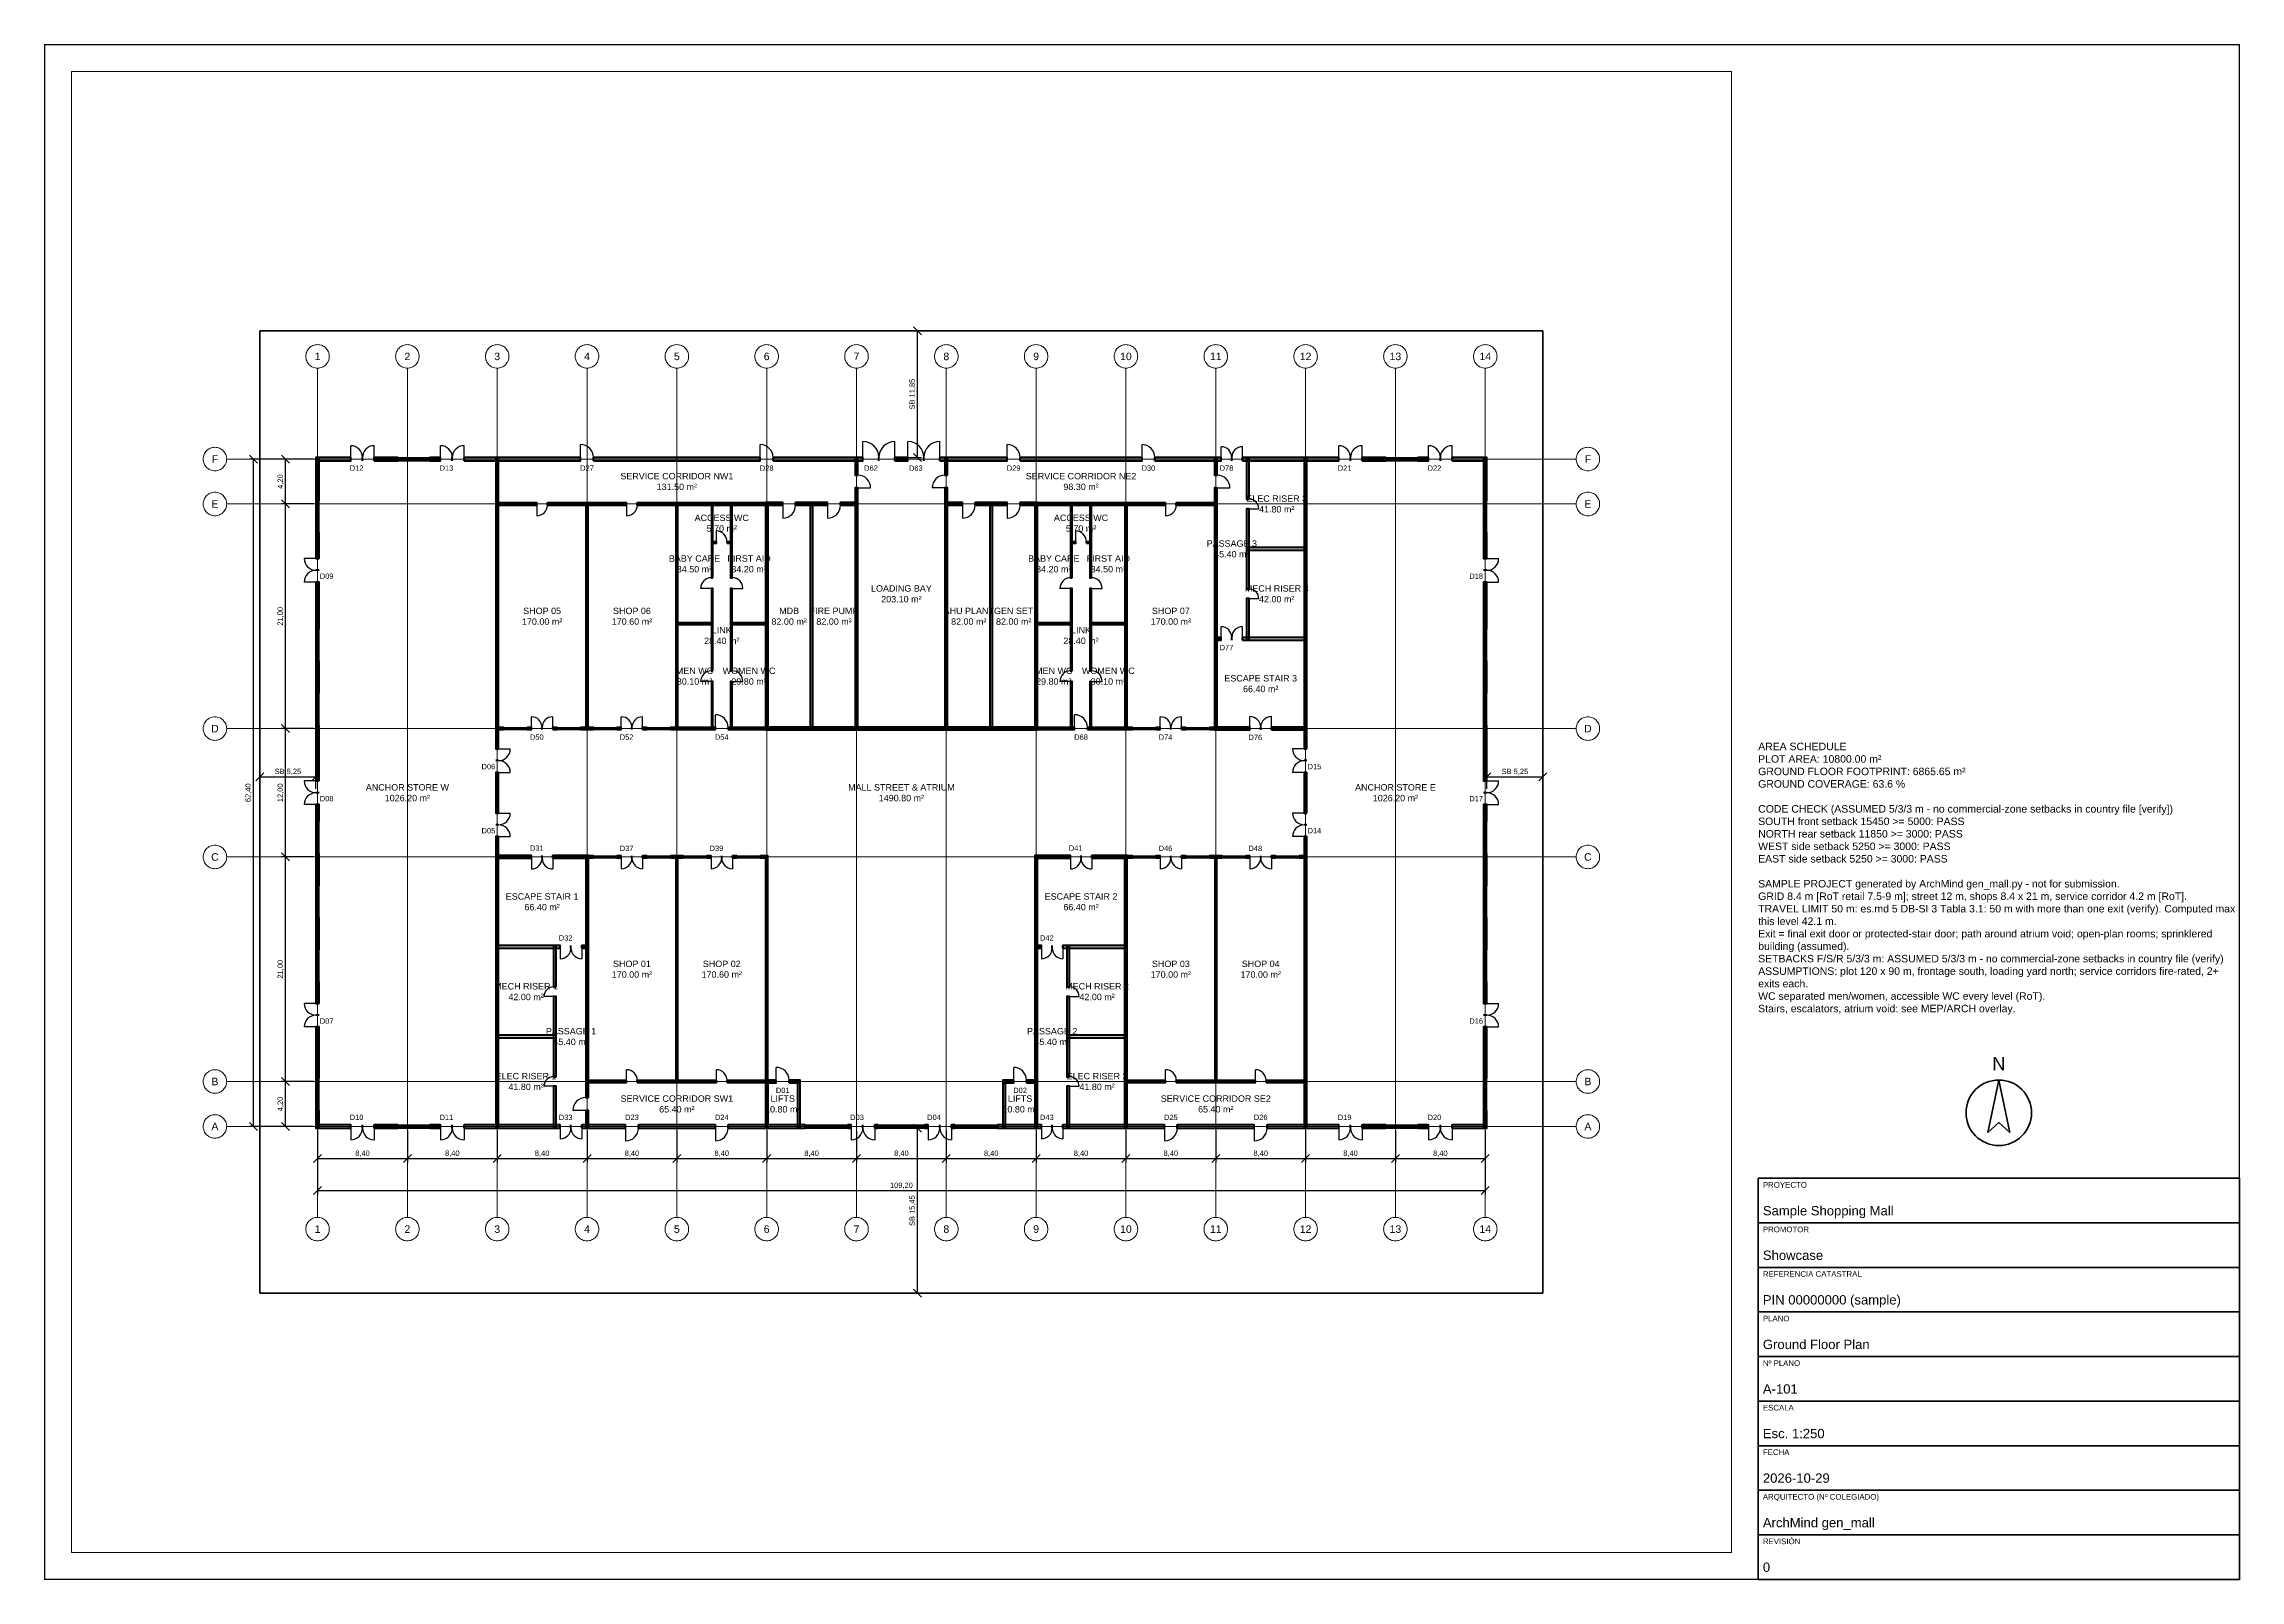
# Paper-space layout 'A1-GF' of a CAD drawing. Header units: millimetres. Extents: x 10 to 831, y 10 to 584.
# The model-space entities are those that its viewports show. They can reach past a viewport. Long polylines and large blocks are cut down to what shows.
import ezdxf
from ezdxf.enums import TextEntityAlignment as Align

# ---------------------------------------------------------------- set-up
doc = ezdxf.new("R2010")
doc.units = ezdxf.units.MM
doc.linetypes.add('CENTER', pattern=[5.08, 3.175, -0.635, 0.635, -0.635])
doc.linetypes.add('PHANTOM', pattern=[6.35, 3.175, -0.635, 0.635, -0.635, 0.635, -0.635])
for name, color, linetype, lineweight in [('A-CAJETIN', 7, 'Continuous', 35), ('A-CARPINTERIA', 3, 'Continuous', 25), ('A-COTAS', 1, 'Continuous', 18), ('A-EJES', 1, 'CENTER', 13), ('A-LIMITE-PARCELA', 1, 'PHANTOM', 35), ('A-MUROS', 7, 'Continuous', 50), ('A-SOMBREADO', 8, 'Continuous', 9), ('A-TEXTOS', 7, 'Continuous', 18), ('A-TEXTOS-ESTANCIAS', 2, 'Continuous', 18), ('A-TEXTOS-REF', 2, 'Continuous', 18), ('A-VENTANAS', 5, 'Continuous', 25), ('A-VIEWPORT-NPLT', 6, 'Continuous', 9)]:
    doc.layers.add(name, color=color, linetype=linetype, lineweight=lineweight)
doc.styles.add('ES-ARIAL', font='arial.ttf')
doc.dimstyles.new('ES-100-M', dxfattribs={"dimscale": 250, "dimtxt": 2, "dimasz": 1.5, "dimexe": 1.5, "dimexo": 1.5, "dimgap": 0.8, "dimtad": 1, "dimlfac": 0.001, "dimzin": 0, "dimtxsty": 'ES-ARIAL', "dimtsz": 1.5, "dimcen": 2.5, "dimclrd": 256, "dimclre": 256, "dimclrt": 256, "dimazin": 3, "dimtfac": 1, "dimtmove": 0, "dimatfit": 3})

psp = doc.layouts.new('A1-GF')

# ---------------------------------------------------------------- texts
at = {"layer": 'A-CAJETIN', "style": 'ES-ARIAL'}
psp.add_text('N', height=4.9, dxfattribs=at).set_placement((741, 202.88), align=Align.MIDDLE_CENTER)
for s, p in [('PROYECTO', (652.75, 158.6)), ('PROMOTOR', (652.75, 141.93)), ('REFERENCIA CATASTRAL', (652.75, 125.27)), ('PLANO', (652.75, 108.6)), ('Nº PLANO', (652.75, 91.93)), ('ESCALA', (652.75, 75.27)), ('FECHA', (652.75, 58.6)), ('ARQUITECTO (Nº COLEGIADO)', (652.75, 41.93)), ('REVISIÓN', (652.75, 25.27))]:
    psp.add_text(s, height=2.1, dxfattribs=at).set_placement(p, align=Align.TOP_LEFT)
for s, p in [('Sample Shopping Mall', (652.75, 145.08)), ('Showcase', (652.75, 128.42)), ('PIN 00000000 (sample)', (652.75, 111.75)), ('Ground Floor Plan', (652.75, 95.08)), ('A-101', (652.75, 78.42)), ('Esc. 1:250', (652.75, 61.75)), ('2026-10-29', (652.75, 45.08)), ('ArchMind gen_mall', (652.75, 28.42)), ('0', (652.75, 11.75))]:
    psp.add_text(s, height=3.5, dxfattribs=at).set_placement(p, align=Align.BOTTOM_LEFT)
at = {"layer": 'A-TEXTOS', "insert": (651, 221.25), "char_height": 2.8, "width": 180, "attachment_point": 7, "style": 'ES-ARIAL'}
psp.add_mtext('AREA SCHEDULE\\PPLOT AREA: 10800.00 m²\\PGROUND FLOOR FOOTPRINT: 6865.65 m²\\PGROUND COVERAGE: 63.6 %\\P\\PCODE CHECK (ASSUMED 5/3/3 m - no commercial-zone setbacks in country file [verify])\\PSOUTH front setback 15450 >= 5000: PASS\\PNORTH rear setback 11850 >= 3000: PASS\\PWEST side setback 5250 >= 3000: PASS\\PEAST side setback 5250 >= 3000: PASS\\P\\PSAMPLE PROJECT generated by ArchMind gen_mall.py - not for submission.\\PGRID 8.4 m [RoT retail 7.5-9 m]; street 12 m, shops 8.4 x 21 m, service corridor 4.2 m [RoT].\\PTRAVEL LIMIT 50 m: es.md 5 DB-SI 3 Tabla 3.1: 50 m with more than one exit (verify). Computed max this level 42.1 m.\\PExit = final exit door or protected-stair door; path around atrium void; open-plan rooms; sprinklered building (assumed).\\PSETBACKS F/S/R 5/3/3 m: ASSUMED 5/3/3 m - no commercial-zone setbacks in country file (verify)\\PASSUMPTIONS: plot 120 x 90 m, frontage south, loading yard north; service corridors fire-rated, 2+ exits each.\\PWC separated men/women, accessible WC every level (RoT).\\PStairs, escalators, atrium void: see MEP/ARCH overlay.', dxfattribs=at)

msp = doc.modelspace()

# ---------------------------------------------------------------- texts
at = {"layer": 'A-EJES', "style": 'ES-ARIAL'}
for s, p in [('1', (5400, 87600)), ('2', (13800, 87600)), ('3', (22200, 87600)), ('4', (30600, 87600)), ('5', (39000, 87600)), ('6', (47400, 87600)), ('7', (55800, 87600)), ('8', (64200, 87600)), ('9', (72600, 87600)), ('10', (81000, 87600)), ('11', (89400, 87600)), ('12', (97800, 87600)), ('13', (106200, 87600)), ('14', (114600, 87600)), ('F', (-4200, 78000)), ('F', (124200, 78000)), ('E', (-4200, 73800)), ('E', (124200, 73800)), ('D', (-4200, 52800)), ('D', (124200, 52800)), ('C', (-4200, 40800)), ('C', (124200, 40800)), ('B', (-4200, 19800)), ('B', (124200, 19800)), ('A', (-4200, 15600)), ('A', (124200, 15600)), ('1', (5400, 6000)), ('2', (13800, 6000)), ('3', (22200, 6000)), ('4', (30600, 6000)), ('5', (39000, 6000)), ('6', (47400, 6000)), ('7', (55800, 6000)), ('8', (64200, 6000)), ('9', (72600, 6000)), ('10', (81000, 6000)), ('11', (89400, 6000)), ('12', (97800, 6000)), ('13', (106200, 6000)), ('14', (114600, 6000))]:
    msp.add_text(s, height=700, dxfattribs=at).set_placement(p, align=Align.MIDDLE_CENTER)
at = {"layer": 'A-TEXTOS-ESTANCIAS', "char_height": 600, "attachment_point": 5, "style": 'ES-ARIAL'}
for s, insert in [('SERVICE CORRIDOR NW1\\P131.50 m²', (39000, 75900)), ('SERVICE CORRIDOR NE2\\P98.30 m²', (76800, 75900)), ('ELEC RISER 3\\P41.80 m²', (95100, 73800)), ('ACCESS WC\\P5.70 m²', (43200, 72000)), ('ACCESS WC\\P5.70 m²', (76800, 72000)), ('PASSAGE 3\\P45.40 m²', (90900, 69600)), ('BABY CARE\\P34.50 m²', (40650, 68200)), ('FIRST AID\\P34.20 m²', (45750, 68200)), ('BABY CARE\\P34.20 m²', (74250, 68200)), ('FIRST AID\\P34.50 m²', (79350, 68200)), ('LOADING BAY\\P203.10 m²', (60000, 65400)), ('MECH RISER 3\\P42.00 m²', (95100, 65400)), ('SHOP 05\\P170.00 m²', (26400, 63300)), ('SHOP 06\\P170.60 m²', (34800, 63300)), ('MDB\\P82.00 m²', (49500, 63300)), ('FIRE PUMP\\P82.00 m²', (53700, 63300)), ('AHU PLANT\\P82.00 m²', (66300, 63300)), ('GEN SET\\P82.00 m²', (70500, 63300)), ('SHOP 07\\P170.00 m²', (85200, 63300)), ('LINK\\P28.40 m²', (43200, 61500)), ('LINK\\P28.40 m²', (76800, 61500)), ('MEN WC\\P30.10 m²', (40650, 57700)), ('WOMEN WC\\P29.80 m²', (45750, 57700)), ('MEN WC\\P29.80 m²', (74250, 57700)), ('WOMEN WC\\P30.10 m²', (79350, 57700)), ('ESCAPE STAIR 3\\P66.40 m²', (93600, 57000)), ('ANCHOR STORE W\\P1026.20 m²', (13800, 46800)), ('MALL STREET & ATRIUM\\P1490.80 m²', (60000, 46800)), ('ANCHOR STORE E\\P1026.20 m²', (106200, 46800)), ('ESCAPE STAIR 1\\P66.40 m²', (26400, 36600)), ('ESCAPE STAIR 2\\P66.40 m²', (76800, 36600)), ('SHOP 01\\P170.00 m²', (34800, 30300)), ('SHOP 02\\P170.60 m²', (43200, 30300)), ('SHOP 03\\P170.00 m²', (85200, 30300)), ('SHOP 04\\P170.00 m²', (93600, 30300)), ('MECH RISER 1\\P42.00 m²', (24900, 28200)), ('MECH RISER 2\\P42.00 m²', (78300, 28200)), ('PASSAGE 1\\P45.40 m²', (29100, 24000)), ('PASSAGE 2\\P45.40 m²', (74100, 24000)), ('ELEC RISER 1\\P41.80 m²', (24900, 19800)), ('ELEC RISER 2\\P41.80 m²', (78300, 19800)), ('SERVICE CORRIDOR SW1\\P65.40 m²', (39000, 17700)), ('LIFTS\\P10.80 m²', (48900, 17700)), ('LIFTS\\P10.80 m²', (71100, 17700)), ('SERVICE CORRIDOR SE2\\P65.40 m²', (89400, 17700))]:
    msp.add_mtext(s, dxfattribs=dict(at, insert=insert))
at = {"layer": 'A-TEXTOS-REF', "style": 'ES-ARIAL'}
for s, p in [('D12', (9050, 77150)), ('D13', (17450, 77150)), ('D27', (30600, 77150)), ('D28', (47400, 77150)), ('D62', (57150, 77150)), ('D63', (61350, 77150)), ('D29', (70500, 77150)), ('D30', (83100, 77150)), ('D78', (90400, 77150)), ('D21', (101450, 77150)), ('D22', (109850, 77150)), ('D09', (6250, 67050)), ('D18', (113750, 67050)), ('D77', (90400, 60375)), ('D50', (25900, 52000)), ('D52', (34300, 52000)), ('D54', (43200, 52000)), ('D68', (76800, 52000)), ('D74', (84700, 52000)), ('D76', (93100, 51975)), ('D06', (21375, 49250)), ('D15', (98625, 49250)), ('D08', (6250, 46250)), ('D17', (113750, 46250)), ('D05', (21375, 43250)), ('D14', (98625, 43250)), ('D31', (25900, 41625)), ('D37', (34300, 41600)), ('D39', (42700, 41600)), ('D41', (76300, 41625)), ('D46', (84700, 41600)), ('D48', (93100, 41600)), ('D32', (28600, 33225)), ('D42', (73600, 33225)), ('D07', (6250, 25450)), ('D16', (113750, 25450)), ('D01', (48900, 18975)), ('D02', (71100, 18975)), ('D10', (9050, 16450)), ('D11', (17450, 16450)), ('D33', (28600, 16450)), ('D23', (34800, 16450)), ('D24', (43200, 16450)), ('D03', (55850, 16450)), ('D04', (63050, 16450)), ('D43', (73600, 16450)), ('D25', (85200, 16450)), ('D26', (93600, 16450)), ('D19', (101450, 16450)), ('D20', (109850, 16450))]:
    msp.add_text(s, height=500, dxfattribs=at).set_placement(p, align=Align.MIDDLE_CENTER)

# ---------------------------------------------------------------- dimensions: what is measured, and where the dimension line sits
at = {"layer": 'A-COTAS'}
for base, p1, p2 in [((61500, 78150), (60000, 78150), (60000, 90000)), ((61500, 0), (60000, 0), (60000, 15450))]:
    msp.add_linear_dim(base=base, p1=p1, p2=p2, angle=90, text='SB <>', dimstyle='ES-100-M', dxfattribs=at).render()
for base, p1, p2 in [((-600, 15600), (5400, 15600), (5400, 78000)), ((2400, 73800), (5400, 73800), (5400, 78000)), ((2400, 52800), (5400, 52800), (5400, 73800)), ((2400, 40800), (5400, 40800), (5400, 52800)), ((2400, 19800), (5400, 19800), (5400, 40800)), ((2400, 15600), (5400, 15600), (5400, 19800))]:
    msp.add_linear_dim(base=base, p1=p1, p2=p2, angle=90, dimstyle='ES-100-M', dxfattribs=at).render()
for base, p1, p2 in [((0, 48300), (0, 46800), (5250, 46800)), ((114750, 48300), (114750, 46800), (120000, 46800))]:
    msp.add_linear_dim(base=base, p1=p1, p2=p2, text='SB <>', dimstyle='ES-100-M', dxfattribs=at).render()
for base, p1, p2 in [((5400, 12600), (5400, 15600), (13800, 15600)), ((5400, 9600), (5400, 15600), (114600, 15600)), ((13800, 12600), (13800, 15600), (22200, 15600)), ((22200, 12600), (22200, 15600), (30600, 15600)), ((30600, 12600), (30600, 15600), (39000, 15600)), ((39000, 12600), (39000, 15600), (47400, 15600)), ((47400, 12600), (47400, 15600), (55800, 15600)), ((55800, 12600), (55800, 15600), (64200, 15600)), ((64200, 12600), (64200, 15600), (72600, 15600)), ((72600, 12600), (72600, 15600), (81000, 15600)), ((81000, 12600), (81000, 15600), (89400, 15600)), ((89400, 12600), (89400, 15600), (97800, 15600)), ((97800, 12600), (97800, 15600), (106200, 15600)), ((106200, 12600), (106200, 15600), (114600, 15600))]:
    msp.add_linear_dim(base=base, p1=p1, p2=p2, dimstyle='ES-100-M', dxfattribs=at).render()

# ---------------------------------------------------------------- hatches: boundary and pattern name
at = {"layer": 'A-SOMBREADO'}
for points in [[(5250, 77850), (8500, 77850), (8500, 78150), (5250, 78150)], [(5550, 74100), (5550, 78150), (5250, 78150), (5250, 74100)], [(10700, 77850), (12900, 77850), (12900, 78150), (10700, 78150)], [(15900, 77850), (16900, 77850), (16900, 78150), (15900, 78150)], [(19100, 77850), (30000, 77850), (30000, 78150), (19100, 78150)], [(22325, 50900), (22325, 78125), (22075, 78125), (22075, 50900)], [(31200, 77850), (46800, 77850), (46800, 78150), (31200, 78150)], [(48000, 77850), (56400, 77850), (56400, 78150), (48000, 78150)], [(55925, 76500), (55925, 78125), (55675, 78125), (55675, 76500)], [(59400, 77850), (60600, 77850), (60600, 78150), (59400, 78150)], [(63600, 77850), (69900, 77850), (69900, 78150), (63600, 78150)], [(64325, 76500), (64325, 78125), (64075, 78125), (64075, 76500)], [(71100, 77850), (82500, 77850), (82500, 78150), (71100, 78150)], [(83700, 77850), (89900, 77850), (89900, 78150), (83700, 78150)], [(89525, 76500), (89525, 78125), (89275, 78125), (89275, 76500)], [(91900, 77850), (100900, 77850), (100900, 78150), (91900, 78150)], [(92525, 74250), (92525, 78125), (92275, 78125), (92275, 74250)], [(97925, 50900), (97925, 78125), (97675, 78125), (97675, 50900)], [(103100, 77850), (105300, 77850), (105300, 78150), (103100, 78150)], [(108300, 77850), (109300, 77850), (109300, 78150), (108300, 78150)], [(111500, 77850), (114750, 77850), (114750, 78150), (111500, 78150)], [(114750, 74100), (114750, 78150), (114450, 78150), (114450, 74100)], [(55925, 52675), (55925, 75300), (55675, 75300), (55675, 52675)], [(64325, 52675), (64325, 75300), (64075, 75300), (64075, 52675)], [(89525, 52675), (89525, 75300), (89275, 75300), (89275, 52675)], [(22100, 73700), (25900, 73700), (25900, 73900), (22100, 73900)], [(26900, 73700), (34300, 73700), (34300, 73900), (26900, 73900)], [(30700, 52700), (30700, 73900), (30500, 73900), (30500, 52700)], [(35300, 73700), (47500, 73700), (47500, 73900), (35300, 73900)], [(39100, 52700), (39100, 73900), (38900, 73900), (38900, 52700)], [(42375, 66900), (42375, 73875), (42225, 73875), (42225, 66900)], [(44175, 66900), (44175, 73875), (44025, 73875), (44025, 66900)], [(47275, 73675), (48900, 73675), (48900, 73925), (47275, 73925)], [(47525, 52675), (47525, 73925), (47275, 73925), (47275, 52675)], [(50100, 73675), (53100, 73675), (53100, 73925), (50100, 73925)], [(51725, 52675), (51725, 73925), (51475, 73925), (51475, 52675)], [(54300, 73675), (55925, 73675), (55925, 73925), (54300, 73925)], [(64075, 73675), (65700, 73675), (65700, 73925), (64075, 73925)], [(66900, 73675), (69900, 73675), (69900, 73925), (66900, 73925)], [(68525, 52675), (68525, 73925), (68275, 73925), (68275, 52675)], [(71100, 73675), (72725, 73675), (72725, 73925), (71100, 73925)], [(72725, 52675), (72725, 73925), (72475, 73925), (72475, 52675)], [(72500, 73700), (84700, 73700), (84700, 73900), (72500, 73900)], [(75975, 66900), (75975, 73875), (75825, 73875), (75825, 66900)], [(77775, 66900), (77775, 73875), (77625, 73875), (77625, 66900)], [(81100, 52700), (81100, 73900), (80900, 73900), (80900, 52700)], [(85700, 73700), (89500, 73700), (89500, 73900), (85700, 73900)], [(92525, 65850), (92525, 73350), (92275, 73350), (92275, 65850)], [(5550, 68700), (5550, 71100), (5250, 71100), (5250, 68700)], [(42225, 70125), (42700, 70125), (42700, 70275), (42225, 70275)], [(43700, 70125), (44175, 70125), (44175, 70275), (43700, 70275)], [(75825, 70125), (76300, 70125), (76300, 70275), (75825, 70275)], [(77300, 70125), (77775, 70125), (77775, 70275), (77300, 70275)], [(114750, 68700), (114750, 71100), (114450, 71100), (114450, 68700)], [(92275, 69475), (97925, 69475), (97925, 69725), (92275, 69725)], [(5550, 62100), (5550, 66500), (5250, 66500), (5250, 62100)], [(42375, 58200), (42375, 65900), (42225, 65900), (42225, 58200)], [(44175, 58200), (44175, 65900), (44025, 65900), (44025, 58200)], [(75975, 58200), (75975, 65900), (75825, 65900), (75825, 58200)], [(77775, 58200), (77775, 65900), (77625, 65900), (77625, 58200)], [(114750, 62100), (114750, 66500), (114450, 66500), (114450, 62100)], [(92525, 61075), (92525, 64950), (92275, 64950), (92275, 61075)], [(38925, 62525), (42375, 62525), (42375, 62675), (38925, 62675)], [(44025, 62525), (47475, 62525), (47475, 62675), (44025, 62675)], [(72525, 62525), (75975, 62525), (75975, 62675), (72525, 62675)], [(77625, 62525), (81075, 62525), (81075, 62675), (77625, 62675)], [(89275, 61075), (89900, 61075), (89900, 61325), (89275, 61325)], [(91900, 61075), (97925, 61075), (97925, 61325), (91900, 61325)], [(5550, 56100), (5550, 59100), (5250, 59100), (5250, 56100)], [(114750, 56100), (114750, 59100), (114450, 59100), (114450, 56100)], [(42375, 52725), (42375, 57200), (42225, 57200), (42225, 52725)], [(44175, 52725), (44175, 57200), (44025, 57200), (44025, 52725)], [(75975, 52725), (75975, 57200), (75825, 57200), (75825, 52725)], [(77775, 52725), (77775, 57200), (77625, 57200), (77625, 52725)], [(5550, 47900), (5550, 53100), (5250, 53100), (5250, 47900)], [(22100, 52700), (22800, 52700), (22800, 52900), (22100, 52900)], [(25000, 52700), (25400, 52700), (25400, 52900), (25000, 52900)], [(27400, 52700), (27800, 52700), (27800, 52900), (27400, 52900)], [(30000, 52700), (31200, 52700), (31200, 52900), (30000, 52900)], [(33400, 52700), (33800, 52700), (33800, 52900), (33400, 52900)], [(35800, 52700), (36200, 52700), (36200, 52900), (35800, 52900)], [(38400, 52700), (42600, 52700), (42600, 52900), (38400, 52900)], [(43800, 52700), (47500, 52700), (47500, 52900), (43800, 52900)], [(47275, 52675), (72725, 52675), (72725, 52925), (47275, 52925)], [(72500, 52700), (76200, 52700), (76200, 52900), (72500, 52900)], [(77400, 52700), (81600, 52700), (81600, 52900), (77400, 52900)], [(83800, 52700), (84200, 52700), (84200, 52900), (83800, 52900)], [(86200, 52700), (86600, 52700), (86600, 52900), (86200, 52900)], [(88800, 52700), (89500, 52700), (89500, 52900), (88800, 52900)], [(89275, 52675), (92600, 52675), (92600, 52925), (89275, 52925)], [(94600, 52675), (97925, 52675), (97925, 52925), (94600, 52925)], [(114750, 47900), (114750, 53100), (114450, 53100), (114450, 47900)], [(22325, 44900), (22325, 48700), (22075, 48700), (22075, 44900)], [(97925, 44900), (97925, 48700), (97675, 48700), (97675, 44900)], [(5550, 44100), (5550, 45700), (5250, 45700), (5250, 44100)], [(114750, 44100), (114750, 45700), (114450, 45700), (114450, 44100)], [(5550, 38100), (5550, 41100), (5250, 41100), (5250, 38100)], [(22325, 15475), (22325, 42700), (22075, 42700), (22075, 15475)], [(97925, 15475), (97925, 42700), (97675, 42700), (97675, 15475)], [(114750, 38100), (114750, 41100), (114450, 41100), (114450, 38100)], [(22075, 40675), (25400, 40675), (25400, 40925), (22075, 40925)], [(27400, 40675), (30725, 40675), (30725, 40925), (27400, 40925)], [(30725, 18300), (30725, 40925), (30475, 40925), (30475, 18300)], [(30500, 40700), (31200, 40700), (31200, 40900), (30500, 40900)], [(33400, 40700), (33800, 40700), (33800, 40900), (33400, 40900)], [(35800, 40700), (36200, 40700), (36200, 40900), (35800, 40900)], [(38400, 40700), (39600, 40700), (39600, 40900), (38400, 40900)], [(39100, 19700), (39100, 40900), (38900, 40900), (38900, 19700)], [(41800, 40700), (42200, 40700), (42200, 40900), (41800, 40900)], [(44200, 40700), (44600, 40700), (44600, 40900), (44200, 40900)], [(46800, 40700), (47500, 40700), (47500, 40900), (46800, 40900)], [(47500, 19700), (47500, 40900), (47300, 40900), (47300, 19700)], [(72475, 40675), (75800, 40675), (75800, 40925), (72475, 40925)], [(72725, 15475), (72725, 40925), (72475, 40925), (72475, 15475)], [(77800, 40675), (81125, 40675), (81125, 40925), (77800, 40925)], [(81125, 15475), (81125, 40925), (80875, 40925), (80875, 15475)], [(80900, 40700), (81600, 40700), (81600, 40900), (80900, 40900)], [(83800, 40700), (84200, 40700), (84200, 40900), (83800, 40900)], [(86200, 40700), (86600, 40700), (86600, 40900), (86200, 40900)], [(88800, 40700), (90000, 40700), (90000, 40900), (88800, 40900)], [(89500, 19700), (89500, 40900), (89300, 40900), (89300, 19700)], [(92200, 40700), (92600, 40700), (92600, 40900), (92200, 40900)], [(94600, 40700), (95000, 40700), (95000, 40900), (94600, 40900)], [(97200, 40700), (97900, 40700), (97900, 40900), (97200, 40900)], [(5550, 32100), (5550, 35100), (5250, 35100), (5250, 32100)], [(114750, 32100), (114750, 35100), (114450, 35100), (114450, 32100)], [(22075, 32275), (28100, 32275), (28100, 32525), (22075, 32525)], [(27725, 28650), (27725, 32525), (27475, 32525), (27475, 28650)], [(30100, 32275), (30725, 32275), (30725, 32525), (30100, 32525)], [(72475, 32275), (73100, 32275), (73100, 32525), (72475, 32525)], [(75100, 32275), (81125, 32275), (81125, 32525), (75100, 32525)], [(75725, 28650), (75725, 32525), (75475, 32525), (75475, 28650)], [(5550, 27100), (5550, 29100), (5250, 29100), (5250, 27100)], [(114750, 27100), (114750, 29100), (114450, 29100), (114450, 27100)], [(27725, 20250), (27725, 27750), (27475, 27750), (27475, 20250)], [(75725, 20250), (75725, 27750), (75475, 27750), (75475, 20250)], [(5550, 20100), (5550, 24900), (5250, 24900), (5250, 20100)], [(114750, 20100), (114750, 24900), (114450, 24900), (114450, 20100)], [(22075, 23875), (27725, 23875), (27725, 24125), (22075, 24125)], [(75475, 23875), (81125, 23875), (81125, 24125), (75475, 24125)], [(27725, 15475), (27725, 19350), (27475, 19350), (27475, 15475)], [(30500, 19700), (34300, 19700), (34300, 19900), (30500, 19900)], [(35300, 19700), (42700, 19700), (42700, 19900), (35300, 19900)], [(43700, 19700), (47500, 19700), (47500, 19900), (43700, 19900)], [(47275, 19675), (48300, 19675), (48300, 19925), (47275, 19925)], [(47525, 15475), (47525, 19925), (47275, 19925), (47275, 15475)], [(49500, 19675), (50525, 19675), (50525, 19925), (49500, 19925)], [(50525, 15475), (50525, 19925), (50275, 19925), (50275, 15475)], [(69475, 19675), (70500, 19675), (70500, 19925), (69475, 19925)], [(69725, 15475), (69725, 19925), (69475, 19925), (69475, 15475)], [(71700, 19675), (72725, 19675), (72725, 19925), (71700, 19925)], [(75725, 15475), (75725, 19350), (75475, 19350), (75475, 15475)], [(80900, 19700), (84700, 19700), (84700, 19900), (80900, 19900)], [(85700, 19700), (93100, 19700), (93100, 19900), (85700, 19900)], [(94100, 19700), (97900, 19700), (97900, 19900), (94100, 19900)], [(5550, 15450), (5550, 17100), (5250, 17100), (5250, 15450)], [(30725, 15475), (30725, 17100), (30475, 17100), (30475, 15475)], [(114750, 15450), (114750, 17100), (114450, 17100), (114450, 15450)], [(5250, 15450), (8500, 15450), (8500, 15750), (5250, 15750)], [(10700, 15450), (12900, 15450), (12900, 15750), (10700, 15750)], [(15900, 15450), (16900, 15450), (16900, 15750), (15900, 15750)], [(19100, 15450), (28100, 15450), (28100, 15750), (19100, 15750)], [(30100, 15450), (34200, 15450), (34200, 15750), (30100, 15750)], [(35400, 15450), (42600, 15450), (42600, 15750), (35400, 15750)], [(43800, 15450), (51000, 15450), (51000, 15750), (43800, 15750)], [(55000, 15450), (55300, 15450), (55300, 15750), (55000, 15750)], [(57500, 15450), (57800, 15450), (57800, 15750), (57500, 15750)], [(62200, 15450), (62500, 15450), (62500, 15750), (62200, 15750)], [(64700, 15450), (65000, 15450), (65000, 15750), (64700, 15750)], [(69000, 15450), (73100, 15450), (73100, 15750), (69000, 15750)], [(75100, 15450), (84600, 15450), (84600, 15750), (75100, 15750)], [(85800, 15450), (93000, 15450), (93000, 15750), (85800, 15750)], [(94200, 15450), (100900, 15450), (100900, 15750), (94200, 15750)], [(103100, 15450), (105300, 15450), (105300, 15750), (103100, 15750)], [(108300, 15450), (109300, 15450), (109300, 15750), (108300, 15750)], [(111500, 15450), (114750, 15450), (114750, 15750), (111500, 15750)]]:
    msp.add_hatch(color=256, dxfattribs=at).paths.add_polyline_path(points)

# ---------------------------------------------------------------- linework, layer by layer
at = {"layer": 'A-CARPINTERIA'}
for p, q in [((8500, 78150), (8500, 79250)), ((10700, 78150), (10700, 79250)), ((16900, 78150), (16900, 79250)), ((19100, 78150), (19100, 79250)), ((30000, 78150), (30000, 79350)), ((46800, 78150), (46800, 79350)), ((56400, 78150), (56400, 79650)), ((59400, 78150), (59400, 79650)), ((60600, 78150), (60600, 79650)), ((63600, 78150), (63600, 79650)), ((69900, 78150), (69900, 79350)), ((82500, 78150), (82500, 79350)), ((89900, 78150), (89900, 79150)), ((91900, 78150), (91900, 79150)), ((100900, 78150), (100900, 79250)), ((103100, 78150), (103100, 79250)), ((109300, 78150), (109300, 79250)), ((111500, 78150), (111500, 79250)), ((55925, 75300), (57125, 75300)), ((64075, 75300), (62875, 75300)), ((89525, 75300), (90725, 75300)), ((25900, 73700), (25900, 72700)), ((34300, 73700), (34300, 72700)), ((48900, 73675), (48900, 72475)), ((53100, 73675), (53100, 72475)), ((65700, 73675), (65700, 72475)), ((69900, 73675), (69900, 72475)), ((84700, 73700), (84700, 72700)), ((92525, 73350), (93425, 73350)), ((42700, 70275), (42700, 71275)), ((76300, 70275), (76300, 71275)), ((5250, 68700), (4150, 68700)), ((114750, 68700), (115850, 68700)), ((5250, 66500), (4150, 66500)), ((42225, 65900), (41225, 65900)), ((44175, 65900), (45175, 65900)), ((75825, 65900), (74825, 65900)), ((77775, 65900), (78775, 65900)), ((114750, 66500), (115850, 66500)), ((92525, 64950), (93425, 64950)), ((89900, 61325), (89900, 62325)), ((91900, 61325), (91900, 62325)), ((42225, 57200), (41225, 57200)), ((44175, 57200), (45175, 57200)), ((75825, 57200), (74825, 57200)), ((77775, 57200), (78775, 57200)), ((25400, 52900), (25400, 53900)), ((27400, 52900), (27400, 53900)), ((33800, 52900), (33800, 53900)), ((35800, 52900), (35800, 53900)), ((42600, 52900), (42600, 54100)), ((76200, 52900), (76200, 54100)), ((84200, 52900), (84200, 53900)), ((86200, 52900), (86200, 53900)), ((92600, 52925), (92600, 53925)), ((94600, 52925), (94600, 53925)), ((22325, 50900), (23425, 50900)), ((97675, 50900), (96575, 50900)), ((5250, 47900), (4150, 47900)), ((22325, 48700), (23425, 48700)), ((97675, 48700), (96575, 48700)), ((114750, 47900), (115850, 47900)), ((5250, 45700), (4150, 45700)), ((114750, 45700), (115850, 45700)), ((22325, 44900), (23425, 44900)), ((97675, 44900), (96575, 44900)), ((22325, 42700), (23425, 42700)), ((97675, 42700), (96575, 42700)), ((25400, 40675), (25400, 39675)), ((27400, 40675), (27400, 39675)), ((33800, 40700), (33800, 39700)), ((35800, 40700), (35800, 39700)), ((42200, 40700), (42200, 39700)), ((44200, 40700), (44200, 39700)), ((75800, 40675), (75800, 39675)), ((77800, 40675), (77800, 39675)), ((84200, 40700), (84200, 39700)), ((86200, 40700), (86200, 39700)), ((92600, 40700), (92600, 39700)), ((94600, 40700), (94600, 39700)), ((28100, 32275), (28100, 31275)), ((30100, 32275), (30100, 31275)), ((73100, 32275), (73100, 31275)), ((75100, 32275), (75100, 31275)), ((5250, 27100), (4150, 27100)), ((27475, 27750), (26575, 27750)), ((75725, 27750), (76625, 27750)), ((114750, 27100), (115850, 27100)), ((5250, 24900), (4150, 24900)), ((114750, 24900), (115850, 24900)), ((34300, 19900), (34300, 20900)), ((42700, 19900), (42700, 20900)), ((48300, 19925), (48300, 21125)), ((70500, 19925), (70500, 21125)), ((84700, 19900), (84700, 20900)), ((93100, 19900), (93100, 20900)), ((27475, 19350), (26575, 19350)), ((75725, 19350), (76625, 19350)), ((30475, 17100), (29275, 17100)), ((8500, 15450), (8500, 14350)), ((10700, 15450), (10700, 14350)), ((16900, 15450), (16900, 14350)), ((19100, 15450), (19100, 14350)), ((28100, 15450), (28100, 14450)), ((30100, 15450), (30100, 14450)), ((34200, 15450), (34200, 14250)), ((42600, 15450), (42600, 14250)), ((55300, 15450), (55300, 14350)), ((57500, 15450), (57500, 14350)), ((62500, 15450), (62500, 14350)), ((64700, 15450), (64700, 14350)), ((73100, 15450), (73100, 14450)), ((75100, 15450), (75100, 14450)), ((84600, 15450), (84600, 14250)), ((93000, 15450), (93000, 14250)), ((100900, 15450), (100900, 14350)), ((103100, 15450), (103100, 14350)), ((109300, 15450), (109300, 14350)), ((111500, 15450), (111500, 14350))]:
    msp.add_line(p, q, dxfattribs=at)
for centre, radius, start, end in [((8500, 78150), 1100, 0, 90), ((10700, 78150), 1100, 90, 180), ((16900, 78150), 1100, 0, 90), ((19100, 78150), 1100, 90, 180), ((30000, 78150), 1200, 0, 90), ((46800, 78150), 1200, 0, 90), ((56400, 78150), 1500, 0, 90), ((59400, 78150), 1500, 90, 180), ((60600, 78150), 1500, 0, 90), ((63600, 78150), 1500, 90, 180), ((69900, 78150), 1200, 0, 90), ((82500, 78150), 1200, 0, 90), ((89900, 78150), 1000, 0, 90), ((91900, 78150), 1000, 90, 180), ((100900, 78150), 1100, 0, 90), ((103100, 78150), 1100, 90, 180), ((109300, 78150), 1100, 0, 90), ((111500, 78150), 1100, 90, 180), ((55925, 75300), 1200, 0, 90), ((64075, 75300), 1200, 90, 180), ((89525, 75300), 1200, 0, 90), ((92525, 73350), 900, 0, 90), ((25900, 73700), 1000, -90, 0), ((34300, 73700), 1000, -90, 0), ((48900, 73675), 1200, -90, 0), ((53100, 73675), 1200, -90, 0), ((65700, 73675), 1200, -90, 0), ((69900, 73675), 1200, -90, 0), ((84700, 73700), 1000, -90, 0), ((42700, 70275), 1000, 0, 90), ((76300, 70275), 1000, 0, 90), ((5250, 68700), 1100, 180, -90), ((114750, 68700), 1100, -90, 0), ((5250, 66500), 1100, 90, 180), ((42225, 65900), 1000, 90, 180), ((44175, 65900), 1000, 0, 90), ((75825, 65900), 1000, 90, 180), ((77775, 65900), 1000, 0, 90), ((92525, 64950), 900, 0, 90), ((114750, 66500), 1100, 0, 90), ((89900, 61325), 1000, 0, 90), ((91900, 61325), 1000, 90, 180), ((42225, 57200), 1000, 90, 180), ((44175, 57200), 1000, 0, 90), ((75825, 57200), 1000, 90, 180), ((77775, 57200), 1000, 0, 90), ((25400, 52900), 1000, 0, 90), ((27400, 52900), 1000, 90, 180), ((33800, 52900), 1000, 0, 90), ((35800, 52900), 1000, 90, 180), ((42600, 52900), 1200, 0, 90), ((76200, 52900), 1200, 0, 90), ((84200, 52900), 1000, 0, 90), ((86200, 52900), 1000, 90, 180), ((92600, 52925), 1000, 0, 90), ((94600, 52925), 1000, 90, 180), ((22325, 50900), 1100, -90, 0), ((22325, 48700), 1100, 0, 90), ((97675, 50900), 1100, 180, -90), ((97675, 48700), 1100, 90, 180), ((5250, 47900), 1100, 180, -90), ((114750, 47900), 1100, -90, 0), ((5250, 45700), 1100, 90, 180), ((114750, 45700), 1100, 0, 90), ((22325, 44900), 1100, -90, 0), ((22325, 42700), 1100, 0, 90), ((97675, 44900), 1100, 180, -90), ((97675, 42700), 1100, 90, 180), ((25400, 40675), 1000, -90, 0), ((27400, 40675), 1000, 180, -90), ((33800, 40700), 1000, -90, 0), ((35800, 40700), 1000, 180, -90), ((42200, 40700), 1000, -90, 0), ((44200, 40700), 1000, 180, -90), ((75800, 40675), 1000, -90, 0), ((77800, 40675), 1000, 180, -90), ((84200, 40700), 1000, -90, 0), ((86200, 40700), 1000, 180, -90), ((92600, 40700), 1000, -90, 0), ((94600, 40700), 1000, 180, -90), ((28100, 32275), 1000, -90, 0), ((30100, 32275), 1000, 180, -90), ((73100, 32275), 1000, -90, 0), ((75100, 32275), 1000, 180, -90), ((5250, 27100), 1100, 180, -90), ((27475, 27750), 900, 90, 180), ((75725, 27750), 900, 0, 90), ((114750, 27100), 1100, -90, 0), ((5250, 24900), 1100, 90, 180), ((114750, 24900), 1100, 0, 90), ((34300, 19900), 1000, 0, 90), ((42700, 19900), 1000, 0, 90), ((48300, 19925), 1200, 0, 90), ((70500, 19925), 1200, 0, 90), ((84700, 19900), 1000, 0, 90), ((93100, 19900), 1000, 0, 90), ((27475, 19350), 900, 90, 180), ((75725, 19350), 900, 0, 90), ((30475, 17100), 1200, 90, 180), ((8500, 15450), 1100, -90, 0), ((10700, 15450), 1100, 180, -90), ((16900, 15450), 1100, -90, 0), ((19100, 15450), 1100, 180, -90), ((28100, 15450), 1000, -90, 0), ((30100, 15450), 1000, 180, -90), ((34200, 15450), 1200, -90, 0), ((42600, 15450), 1200, -90, 0), ((55300, 15450), 1100, -90, 0), ((57500, 15450), 1100, 180, -90), ((62500, 15450), 1100, -90, 0), ((64700, 15450), 1100, 180, -90), ((73100, 15450), 1000, -90, 0), ((75100, 15450), 1000, 180, -90), ((84600, 15450), 1200, -90, 0), ((93000, 15450), 1200, -90, 0), ((100900, 15450), 1100, -90, 0), ((103100, 15450), 1100, 180, -90), ((109300, 15450), 1100, -90, 0), ((111500, 15450), 1100, 180, -90)]:
    msp.add_arc(centre, radius, start, end, dxfattribs=at)
at = {"layer": 'A-EJES'}
for p, q in [((5400, 7100), (5400, 86500)), ((13800, 7100), (13800, 86500)), ((22200, 7100), (22200, 86500)), ((30600, 7100), (30600, 86500)), ((39000, 7100), (39000, 86500)), ((47400, 7100), (47400, 86500)), ((55800, 7100), (55800, 86500)), ((64200, 7100), (64200, 86500)), ((72600, 7100), (72600, 86500)), ((81000, 7100), (81000, 86500)), ((89400, 7100), (89400, 86500)), ((97800, 7100), (97800, 86500)), ((106200, 7100), (106200, 86500)), ((114600, 7100), (114600, 86500)), ((-3100, 78000), (123100, 78000)), ((-3100, 73800), (123100, 73800)), ((-3100, 52800), (123100, 52800)), ((-3100, 40800), (123100, 40800)), ((-3100, 19800), (123100, 19800)), ((-3100, 15600), (123100, 15600))]:
    msp.add_line(p, q, dxfattribs=at)
for centre in [(5400, 87600), (13800, 87600), (22200, 87600), (30600, 87600), (39000, 87600), (47400, 87600), (55800, 87600), (64200, 87600), (72600, 87600), (81000, 87600), (89400, 87600), (97800, 87600), (106200, 87600), (114600, 87600), (-4200, 78000), (124200, 78000), (-4200, 73800), (124200, 73800), (-4200, 52800), (124200, 52800), (-4200, 40800), (124200, 40800), (-4200, 19800), (124200, 19800), (-4200, 15600), (124200, 15600), (5400, 6000), (13800, 6000), (22200, 6000), (30600, 6000), (39000, 6000), (47400, 6000), (55800, 6000), (64200, 6000), (72600, 6000), (81000, 6000), (89400, 6000), (97800, 6000), (106200, 6000), (114600, 6000)]:
    msp.add_circle(centre, 1100, dxfattribs=at)
at = {"layer": 'A-LIMITE-PARCELA'}
msp.add_lwpolyline([(0, 0), (120000, 0), (120000, 90000), (0, 90000)], close=True, dxfattribs=at)
at = {"layer": 'A-MUROS'}
for p, q in [((8500, 77850), (8500, 78150)), ((9600, 77850), (9600, 78150)), ((9600, 77850), (9600, 78150)), ((10700, 77850), (10700, 78150)), ((12900, 77850), (12900, 78150)), ((15900, 77850), (15900, 78150)), ((16900, 77850), (16900, 78150)), ((18000, 77850), (18000, 78150)), ((18000, 77850), (18000, 78150)), ((19100, 77850), (19100, 78150)), ((30000, 77850), (30000, 78150)), ((31200, 77850), (31200, 78150)), ((46800, 77850), (46800, 78150)), ((48000, 77850), (48000, 78150)), ((56400, 77850), (56400, 78150)), ((57900, 77850), (57900, 78150)), ((57900, 77850), (57900, 78150)), ((59400, 77850), (59400, 78150)), ((60600, 77850), (60600, 78150)), ((62100, 77850), (62100, 78150)), ((62100, 77850), (62100, 78150)), ((63600, 77850), (63600, 78150)), ((69900, 77850), (69900, 78150)), ((71100, 77850), (71100, 78150)), ((82500, 77850), (82500, 78150)), ((83700, 77850), (83700, 78150)), ((89900, 77850), (89900, 78150)), ((90900, 77850), (90900, 78150)), ((90900, 77850), (90900, 78150)), ((91900, 77850), (91900, 78150)), ((100900, 77850), (100900, 78150)), ((102000, 77850), (102000, 78150)), ((102000, 77850), (102000, 78150)), ((103100, 77850), (103100, 78150)), ((105300, 77850), (105300, 78150)), ((108300, 77850), (108300, 78150)), ((109300, 77850), (109300, 78150)), ((110400, 77850), (110400, 78150)), ((110400, 77850), (110400, 78150)), ((111500, 77850), (111500, 78150)), ((55925, 76500), (55675, 76500)), ((64325, 76500), (64075, 76500)), ((89525, 76500), (89275, 76500)), ((5550, 74100), (5250, 74100)), ((55925, 75300), (55675, 75300)), ((64325, 75300), (64075, 75300)), ((89525, 75300), (89275, 75300)), ((92525, 74250), (92275, 74250)), ((114750, 74100), (114450, 74100)), ((25900, 73700), (25900, 73900)), ((26900, 73700), (26900, 73900)), ((34300, 73700), (34300, 73900)), ((35300, 73700), (35300, 73900)), ((48900, 73675), (48900, 73925)), ((50100, 73675), (50100, 73925)), ((53100, 73675), (53100, 73925)), ((54300, 73675), (54300, 73925)), ((65700, 73675), (65700, 73925)), ((66900, 73675), (66900, 73925)), ((69900, 73675), (69900, 73925)), ((71100, 73675), (71100, 73925)), ((84700, 73700), (84700, 73900)), ((85700, 73700), (85700, 73900)), ((92525, 73350), (92275, 73350)), ((5550, 71100), (5250, 71100)), ((42700, 70125), (42700, 70275)), ((43700, 70125), (43700, 70275)), ((76300, 70125), (76300, 70275)), ((77300, 70125), (77300, 70275)), ((114750, 71100), (114450, 71100)), ((5550, 68700), (5250, 68700)), ((114750, 68700), (114450, 68700)), ((5550, 67600), (5250, 67600)), ((5550, 67600), (5250, 67600)), ((5550, 66500), (5250, 66500)), ((42375, 66900), (42225, 66900)), ((42375, 65900), (42225, 65900)), ((44175, 66900), (44025, 66900)), ((44175, 65900), (44025, 65900)), ((75975, 66900), (75825, 66900)), ((75975, 65900), (75825, 65900)), ((77775, 66900), (77625, 66900)), ((77775, 65900), (77625, 65900)), ((92525, 65850), (92275, 65850)), ((114750, 67600), (114450, 67600)), ((114750, 67600), (114450, 67600)), ((114750, 66500), (114450, 66500)), ((92525, 64950), (92275, 64950)), ((5550, 62100), (5250, 62100)), ((114750, 62100), (114450, 62100)), ((89900, 61075), (89900, 61325)), ((90900, 61075), (90900, 61325)), ((90900, 61075), (90900, 61325)), ((91900, 61075), (91900, 61325)), ((5550, 59100), (5250, 59100)), ((42375, 58200), (42225, 58200)), ((44175, 58200), (44025, 58200)), ((75975, 58200), (75825, 58200)), ((77775, 58200), (77625, 58200)), ((114750, 59100), (114450, 59100)), ((5550, 56100), (5250, 56100)), ((42375, 57200), (42225, 57200)), ((44175, 57200), (44025, 57200)), ((75975, 57200), (75825, 57200)), ((77775, 57200), (77625, 57200)), ((114750, 56100), (114450, 56100)), ((5550, 53100), (5250, 53100)), ((22800, 52700), (22800, 52900)), ((25000, 52700), (25000, 52900)), ((25400, 52700), (25400, 52900)), ((26400, 52700), (26400, 52900)), ((26400, 52700), (26400, 52900)), ((27400, 52700), (27400, 52900)), ((27800, 52700), (27800, 52900)), ((30000, 52700), (30000, 52900)), ((31200, 52700), (31200, 52900)), ((33400, 52700), (33400, 52900)), ((33800, 52700), (33800, 52900)), ((34800, 52700), (34800, 52900)), ((34800, 52700), (34800, 52900)), ((35800, 52700), (35800, 52900)), ((36200, 52700), (36200, 52900)), ((38400, 52700), (38400, 52900)), ((42600, 52700), (42600, 52900)), ((43800, 52700), (43800, 52900)), ((76200, 52700), (76200, 52900)), ((77400, 52700), (77400, 52900)), ((81600, 52700), (81600, 52900)), ((83800, 52700), (83800, 52900)), ((84200, 52700), (84200, 52900)), ((85200, 52700), (85200, 52900)), ((85200, 52700), (85200, 52900)), ((86200, 52700), (86200, 52900)), ((86600, 52700), (86600, 52900)), ((88800, 52700), (88800, 52900)), ((92600, 52675), (92600, 52925)), ((93600, 52675), (93600, 52925)), ((93600, 52675), (93600, 52925)), ((94600, 52675), (94600, 52925)), ((114750, 53100), (114450, 53100)), ((22325, 50900), (22075, 50900)), ((22325, 49800), (22075, 49800)), ((22325, 49800), (22075, 49800)), ((97925, 50900), (97675, 50900)), ((97925, 49800), (97675, 49800)), ((97925, 49800), (97675, 49800)), ((5550, 47900), (5250, 47900)), ((22325, 48700), (22075, 48700)), ((97925, 48700), (97675, 48700)), ((114750, 47900), (114450, 47900)), ((5550, 46800), (5250, 46800)), ((5550, 46800), (5250, 46800)), ((5550, 45700), (5250, 45700)), ((114750, 46800), (114450, 46800)), ((114750, 46800), (114450, 46800)), ((114750, 45700), (114450, 45700)), ((5550, 44100), (5250, 44100)), ((22325, 44900), (22075, 44900)), ((22325, 43800), (22075, 43800)), ((22325, 43800), (22075, 43800)), ((97925, 44900), (97675, 44900)), ((97925, 43800), (97675, 43800)), ((97925, 43800), (97675, 43800)), ((114750, 44100), (114450, 44100)), ((5550, 41100), (5250, 41100)), ((22325, 42700), (22075, 42700)), ((97925, 42700), (97675, 42700)), ((114750, 41100), (114450, 41100)), ((25400, 40675), (25400, 40925)), ((26400, 40675), (26400, 40925)), ((26400, 40675), (26400, 40925)), ((27400, 40675), (27400, 40925)), ((31200, 40700), (31200, 40900)), ((33400, 40700), (33400, 40900)), ((33800, 40700), (33800, 40900)), ((34800, 40700), (34800, 40900)), ((34800, 40700), (34800, 40900)), ((35800, 40700), (35800, 40900)), ((36200, 40700), (36200, 40900)), ((38400, 40700), (38400, 40900)), ((39600, 40700), (39600, 40900)), ((41800, 40700), (41800, 40900)), ((42200, 40700), (42200, 40900)), ((43200, 40700), (43200, 40900)), ((43200, 40700), (43200, 40900)), ((44200, 40700), (44200, 40900)), ((44600, 40700), (44600, 40900)), ((46800, 40700), (46800, 40900)), ((75800, 40675), (75800, 40925)), ((76800, 40675), (76800, 40925)), ((76800, 40675), (76800, 40925)), ((77800, 40675), (77800, 40925)), ((81600, 40700), (81600, 40900)), ((83800, 40700), (83800, 40900)), ((84200, 40700), (84200, 40900)), ((85200, 40700), (85200, 40900)), ((85200, 40700), (85200, 40900)), ((86200, 40700), (86200, 40900)), ((86600, 40700), (86600, 40900)), ((88800, 40700), (88800, 40900)), ((90000, 40700), (90000, 40900)), ((92200, 40700), (92200, 40900)), ((92600, 40700), (92600, 40900)), ((93600, 40700), (93600, 40900)), ((93600, 40700), (93600, 40900)), ((94600, 40700), (94600, 40900)), ((95000, 40700), (95000, 40900)), ((97200, 40700), (97200, 40900)), ((5550, 38100), (5250, 38100)), ((114750, 38100), (114450, 38100)), ((5550, 35100), (5250, 35100)), ((114750, 35100), (114450, 35100)), ((5550, 32100), (5250, 32100)), ((28100, 32275), (28100, 32525)), ((29100, 32275), (29100, 32525)), ((29100, 32275), (29100, 32525)), ((30100, 32275), (30100, 32525)), ((73100, 32275), (73100, 32525)), ((74100, 32275), (74100, 32525)), ((74100, 32275), (74100, 32525)), ((75100, 32275), (75100, 32525)), ((114750, 32100), (114450, 32100)), ((5550, 29100), (5250, 29100)), ((114750, 29100), (114450, 29100)), ((5550, 27100), (5250, 27100)), ((27725, 28650), (27475, 28650)), ((27725, 27750), (27475, 27750)), ((75725, 28650), (75475, 28650)), ((75725, 27750), (75475, 27750)), ((114750, 27100), (114450, 27100)), ((5550, 26000), (5250, 26000)), ((5550, 26000), (5250, 26000)), ((5550, 24900), (5250, 24900)), ((114750, 26000), (114450, 26000)), ((114750, 26000), (114450, 26000)), ((114750, 24900), (114450, 24900)), ((5550, 20100), (5250, 20100)), ((27725, 20250), (27475, 20250)), ((27725, 19350), (27475, 19350)), ((34300, 19700), (34300, 19900)), ((35300, 19700), (35300, 19900)), ((42700, 19700), (42700, 19900)), ((43700, 19700), (43700, 19900)), ((48300, 19675), (48300, 19925)), ((49500, 19675), (49500, 19925)), ((70500, 19675), (70500, 19925)), ((71700, 19675), (71700, 19925)), ((75725, 20250), (75475, 20250)), ((75725, 19350), (75475, 19350)), ((84700, 19700), (84700, 19900)), ((85700, 19700), (85700, 19900)), ((93100, 19700), (93100, 19900)), ((94100, 19700), (94100, 19900)), ((114750, 20100), (114450, 20100)), ((5550, 17100), (5250, 17100)), ((30725, 18300), (30475, 18300)), ((30725, 17100), (30475, 17100)), ((114750, 17100), (114450, 17100)), ((8500, 15450), (8500, 15750)), ((9600, 15450), (9600, 15750)), ((9600, 15450), (9600, 15750)), ((10700, 15450), (10700, 15750)), ((12900, 15450), (12900, 15750)), ((15900, 15450), (15900, 15750)), ((16900, 15450), (16900, 15750)), ((18000, 15450), (18000, 15750)), ((18000, 15450), (18000, 15750)), ((19100, 15450), (19100, 15750)), ((28100, 15450), (28100, 15750)), ((29100, 15450), (29100, 15750)), ((29100, 15450), (29100, 15750)), ((30100, 15450), (30100, 15750)), ((34200, 15450), (34200, 15750)), ((35400, 15450), (35400, 15750)), ((42600, 15450), (42600, 15750)), ((43800, 15450), (43800, 15750)), ((51000, 15450), (51000, 15750)), ((55000, 15450), (55000, 15750)), ((55300, 15450), (55300, 15750)), ((56400, 15450), (56400, 15750)), ((56400, 15450), (56400, 15750)), ((57500, 15450), (57500, 15750)), ((57800, 15450), (57800, 15750)), ((62200, 15450), (62200, 15750)), ((62500, 15450), (62500, 15750)), ((63600, 15450), (63600, 15750)), ((63600, 15450), (63600, 15750)), ((64700, 15450), (64700, 15750)), ((65000, 15450), (65000, 15750)), ((69000, 15450), (69000, 15750)), ((73100, 15450), (73100, 15750)), ((74100, 15450), (74100, 15750)), ((74100, 15450), (74100, 15750)), ((75100, 15450), (75100, 15750)), ((84600, 15450), (84600, 15750)), ((85800, 15450), (85800, 15750)), ((93000, 15450), (93000, 15750)), ((94200, 15450), (94200, 15750)), ((100900, 15450), (100900, 15750)), ((102000, 15450), (102000, 15750)), ((102000, 15450), (102000, 15750)), ((103100, 15450), (103100, 15750)), ((105300, 15450), (105300, 15750)), ((108300, 15450), (108300, 15750)), ((109300, 15450), (109300, 15750)), ((110400, 15450), (110400, 15750)), ((110400, 15450), (110400, 15750)), ((111500, 15450), (111500, 15750))]:
    msp.add_line(p, q, dxfattribs=at)
for points in [[(5250, 77850), (8500, 77850), (8500, 78150), (5250, 78150)], [(5550, 74100), (5550, 78150), (5250, 78150), (5250, 74100)], [(10700, 77850), (12900, 77850), (12900, 78150), (10700, 78150)], [(15900, 77850), (16900, 77850), (16900, 78150), (15900, 78150)], [(19100, 77850), (30000, 77850), (30000, 78150), (19100, 78150)], [(22325, 50900), (22325, 78125), (22075, 78125), (22075, 50900)], [(31200, 77850), (46800, 77850), (46800, 78150), (31200, 78150)], [(48000, 77850), (56400, 77850), (56400, 78150), (48000, 78150)], [(55925, 76500), (55925, 78125), (55675, 78125), (55675, 76500)], [(59400, 77850), (60600, 77850), (60600, 78150), (59400, 78150)], [(63600, 77850), (69900, 77850), (69900, 78150), (63600, 78150)], [(64325, 76500), (64325, 78125), (64075, 78125), (64075, 76500)], [(71100, 77850), (82500, 77850), (82500, 78150), (71100, 78150)], [(83700, 77850), (89900, 77850), (89900, 78150), (83700, 78150)], [(89525, 76500), (89525, 78125), (89275, 78125), (89275, 76500)], [(91900, 77850), (100900, 77850), (100900, 78150), (91900, 78150)], [(92525, 74250), (92525, 78125), (92275, 78125), (92275, 74250)], [(97925, 50900), (97925, 78125), (97675, 78125), (97675, 50900)], [(103100, 77850), (105300, 77850), (105300, 78150), (103100, 78150)], [(108300, 77850), (109300, 77850), (109300, 78150), (108300, 78150)], [(111500, 77850), (114750, 77850), (114750, 78150), (111500, 78150)], [(114750, 74100), (114750, 78150), (114450, 78150), (114450, 74100)], [(55925, 52675), (55925, 75300), (55675, 75300), (55675, 52675)], [(64325, 52675), (64325, 75300), (64075, 75300), (64075, 52675)], [(89525, 52675), (89525, 75300), (89275, 75300), (89275, 52675)], [(22100, 73700), (25900, 73700), (25900, 73900), (22100, 73900)], [(26900, 73700), (34300, 73700), (34300, 73900), (26900, 73900)], [(30700, 52700), (30700, 73900), (30500, 73900), (30500, 52700)], [(35300, 73700), (47500, 73700), (47500, 73900), (35300, 73900)], [(39100, 52700), (39100, 73900), (38900, 73900), (38900, 52700)], [(42375, 66900), (42375, 73875), (42225, 73875), (42225, 66900)], [(44175, 66900), (44175, 73875), (44025, 73875), (44025, 66900)], [(47275, 73675), (48900, 73675), (48900, 73925), (47275, 73925)], [(47525, 52675), (47525, 73925), (47275, 73925), (47275, 52675)], [(50100, 73675), (53100, 73675), (53100, 73925), (50100, 73925)], [(51725, 52675), (51725, 73925), (51475, 73925), (51475, 52675)], [(54300, 73675), (55925, 73675), (55925, 73925), (54300, 73925)], [(64075, 73675), (65700, 73675), (65700, 73925), (64075, 73925)], [(66900, 73675), (69900, 73675), (69900, 73925), (66900, 73925)], [(68525, 52675), (68525, 73925), (68275, 73925), (68275, 52675)], [(71100, 73675), (72725, 73675), (72725, 73925), (71100, 73925)], [(72725, 52675), (72725, 73925), (72475, 73925), (72475, 52675)], [(72500, 73700), (84700, 73700), (84700, 73900), (72500, 73900)], [(75975, 66900), (75975, 73875), (75825, 73875), (75825, 66900)], [(77775, 66900), (77775, 73875), (77625, 73875), (77625, 66900)], [(81100, 52700), (81100, 73900), (80900, 73900), (80900, 52700)], [(85700, 73700), (89500, 73700), (89500, 73900), (85700, 73900)], [(92525, 65850), (92525, 73350), (92275, 73350), (92275, 65850)], [(5550, 68700), (5550, 71100), (5250, 71100), (5250, 68700)], [(42225, 70125), (42700, 70125), (42700, 70275), (42225, 70275)], [(43700, 70125), (44175, 70125), (44175, 70275), (43700, 70275)], [(75825, 70125), (76300, 70125), (76300, 70275), (75825, 70275)], [(77300, 70125), (77775, 70125), (77775, 70275), (77300, 70275)], [(114750, 68700), (114750, 71100), (114450, 71100), (114450, 68700)], [(92275, 69475), (97925, 69475), (97925, 69725), (92275, 69725)], [(5550, 62100), (5550, 66500), (5250, 66500), (5250, 62100)], [(42375, 58200), (42375, 65900), (42225, 65900), (42225, 58200)], [(44175, 58200), (44175, 65900), (44025, 65900), (44025, 58200)], [(75975, 58200), (75975, 65900), (75825, 65900), (75825, 58200)], [(77775, 58200), (77775, 65900), (77625, 65900), (77625, 58200)], [(114750, 62100), (114750, 66500), (114450, 66500), (114450, 62100)], [(92525, 61075), (92525, 64950), (92275, 64950), (92275, 61075)], [(38925, 62525), (42375, 62525), (42375, 62675), (38925, 62675)], [(44025, 62525), (47475, 62525), (47475, 62675), (44025, 62675)], [(72525, 62525), (75975, 62525), (75975, 62675), (72525, 62675)], [(77625, 62525), (81075, 62525), (81075, 62675), (77625, 62675)], [(89275, 61075), (89900, 61075), (89900, 61325), (89275, 61325)], [(91900, 61075), (97925, 61075), (97925, 61325), (91900, 61325)], [(5550, 56100), (5550, 59100), (5250, 59100), (5250, 56100)], [(114750, 56100), (114750, 59100), (114450, 59100), (114450, 56100)], [(42375, 52725), (42375, 57200), (42225, 57200), (42225, 52725)], [(44175, 52725), (44175, 57200), (44025, 57200), (44025, 52725)], [(75975, 52725), (75975, 57200), (75825, 57200), (75825, 52725)], [(77775, 52725), (77775, 57200), (77625, 57200), (77625, 52725)], [(5550, 47900), (5550, 53100), (5250, 53100), (5250, 47900)], [(22100, 52700), (22800, 52700), (22800, 52900), (22100, 52900)], [(25000, 52700), (25400, 52700), (25400, 52900), (25000, 52900)], [(27400, 52700), (27800, 52700), (27800, 52900), (27400, 52900)], [(30000, 52700), (31200, 52700), (31200, 52900), (30000, 52900)], [(33400, 52700), (33800, 52700), (33800, 52900), (33400, 52900)], [(35800, 52700), (36200, 52700), (36200, 52900), (35800, 52900)], [(38400, 52700), (42600, 52700), (42600, 52900), (38400, 52900)], [(43800, 52700), (47500, 52700), (47500, 52900), (43800, 52900)], [(47275, 52675), (72725, 52675), (72725, 52925), (47275, 52925)], [(72500, 52700), (76200, 52700), (76200, 52900), (72500, 52900)], [(77400, 52700), (81600, 52700), (81600, 52900), (77400, 52900)], [(83800, 52700), (84200, 52700), (84200, 52900), (83800, 52900)], [(86200, 52700), (86600, 52700), (86600, 52900), (86200, 52900)], [(88800, 52700), (89500, 52700), (89500, 52900), (88800, 52900)], [(89275, 52675), (92600, 52675), (92600, 52925), (89275, 52925)], [(94600, 52675), (97925, 52675), (97925, 52925), (94600, 52925)], [(114750, 47900), (114750, 53100), (114450, 53100), (114450, 47900)], [(22325, 44900), (22325, 48700), (22075, 48700), (22075, 44900)], [(97925, 44900), (97925, 48700), (97675, 48700), (97675, 44900)], [(5550, 44100), (5550, 45700), (5250, 45700), (5250, 44100)], [(114750, 44100), (114750, 45700), (114450, 45700), (114450, 44100)], [(5550, 38100), (5550, 41100), (5250, 41100), (5250, 38100)], [(22325, 15475), (22325, 42700), (22075, 42700), (22075, 15475)], [(97925, 15475), (97925, 42700), (97675, 42700), (97675, 15475)], [(114750, 38100), (114750, 41100), (114450, 41100), (114450, 38100)], [(22075, 40675), (25400, 40675), (25400, 40925), (22075, 40925)], [(27400, 40675), (30725, 40675), (30725, 40925), (27400, 40925)], [(30725, 18300), (30725, 40925), (30475, 40925), (30475, 18300)], [(30500, 40700), (31200, 40700), (31200, 40900), (30500, 40900)], [(33400, 40700), (33800, 40700), (33800, 40900), (33400, 40900)], [(35800, 40700), (36200, 40700), (36200, 40900), (35800, 40900)], [(38400, 40700), (39600, 40700), (39600, 40900), (38400, 40900)], [(39100, 19700), (39100, 40900), (38900, 40900), (38900, 19700)], [(41800, 40700), (42200, 40700), (42200, 40900), (41800, 40900)], [(44200, 40700), (44600, 40700), (44600, 40900), (44200, 40900)], [(46800, 40700), (47500, 40700), (47500, 40900), (46800, 40900)], [(47500, 19700), (47500, 40900), (47300, 40900), (47300, 19700)], [(72475, 40675), (75800, 40675), (75800, 40925), (72475, 40925)], [(72725, 15475), (72725, 40925), (72475, 40925), (72475, 15475)], [(77800, 40675), (81125, 40675), (81125, 40925), (77800, 40925)], [(81125, 15475), (81125, 40925), (80875, 40925), (80875, 15475)], [(80900, 40700), (81600, 40700), (81600, 40900), (80900, 40900)], [(83800, 40700), (84200, 40700), (84200, 40900), (83800, 40900)], [(86200, 40700), (86600, 40700), (86600, 40900), (86200, 40900)], [(88800, 40700), (90000, 40700), (90000, 40900), (88800, 40900)], [(89500, 19700), (89500, 40900), (89300, 40900), (89300, 19700)], [(92200, 40700), (92600, 40700), (92600, 40900), (92200, 40900)], [(94600, 40700), (95000, 40700), (95000, 40900), (94600, 40900)], [(97200, 40700), (97900, 40700), (97900, 40900), (97200, 40900)], [(5550, 32100), (5550, 35100), (5250, 35100), (5250, 32100)], [(114750, 32100), (114750, 35100), (114450, 35100), (114450, 32100)], [(22075, 32275), (28100, 32275), (28100, 32525), (22075, 32525)], [(27725, 28650), (27725, 32525), (27475, 32525), (27475, 28650)], [(30100, 32275), (30725, 32275), (30725, 32525), (30100, 32525)], [(72475, 32275), (73100, 32275), (73100, 32525), (72475, 32525)], [(75100, 32275), (81125, 32275), (81125, 32525), (75100, 32525)], [(75725, 28650), (75725, 32525), (75475, 32525), (75475, 28650)], [(5550, 27100), (5550, 29100), (5250, 29100), (5250, 27100)], [(114750, 27100), (114750, 29100), (114450, 29100), (114450, 27100)], [(27725, 20250), (27725, 27750), (27475, 27750), (27475, 20250)], [(75725, 20250), (75725, 27750), (75475, 27750), (75475, 20250)], [(5550, 20100), (5550, 24900), (5250, 24900), (5250, 20100)], [(114750, 20100), (114750, 24900), (114450, 24900), (114450, 20100)], [(22075, 23875), (27725, 23875), (27725, 24125), (22075, 24125)], [(75475, 23875), (81125, 23875), (81125, 24125), (75475, 24125)], [(27725, 15475), (27725, 19350), (27475, 19350), (27475, 15475)], [(30500, 19700), (34300, 19700), (34300, 19900), (30500, 19900)], [(35300, 19700), (42700, 19700), (42700, 19900), (35300, 19900)], [(43700, 19700), (47500, 19700), (47500, 19900), (43700, 19900)], [(47275, 19675), (48300, 19675), (48300, 19925), (47275, 19925)], [(47525, 15475), (47525, 19925), (47275, 19925), (47275, 15475)], [(49500, 19675), (50525, 19675), (50525, 19925), (49500, 19925)], [(50525, 15475), (50525, 19925), (50275, 19925), (50275, 15475)], [(69475, 19675), (70500, 19675), (70500, 19925), (69475, 19925)], [(69725, 15475), (69725, 19925), (69475, 19925), (69475, 15475)], [(71700, 19675), (72725, 19675), (72725, 19925), (71700, 19925)], [(75725, 15475), (75725, 19350), (75475, 19350), (75475, 15475)], [(80900, 19700), (84700, 19700), (84700, 19900), (80900, 19900)], [(85700, 19700), (93100, 19700), (93100, 19900), (85700, 19900)], [(94100, 19700), (97900, 19700), (97900, 19900), (94100, 19900)], [(5550, 15450), (5550, 17100), (5250, 17100), (5250, 15450)], [(30725, 15475), (30725, 17100), (30475, 17100), (30475, 15475)], [(114750, 15450), (114750, 17100), (114450, 17100), (114450, 15450)], [(5250, 15450), (8500, 15450), (8500, 15750), (5250, 15750)], [(10700, 15450), (12900, 15450), (12900, 15750), (10700, 15750)], [(15900, 15450), (16900, 15450), (16900, 15750), (15900, 15750)], [(19100, 15450), (28100, 15450), (28100, 15750), (19100, 15750)], [(30100, 15450), (34200, 15450), (34200, 15750), (30100, 15750)], [(35400, 15450), (42600, 15450), (42600, 15750), (35400, 15750)], [(43800, 15450), (51000, 15450), (51000, 15750), (43800, 15750)], [(55000, 15450), (55300, 15450), (55300, 15750), (55000, 15750)], [(57500, 15450), (57800, 15450), (57800, 15750), (57500, 15750)], [(62200, 15450), (62500, 15450), (62500, 15750), (62200, 15750)], [(64700, 15450), (65000, 15450), (65000, 15750), (64700, 15750)], [(69000, 15450), (73100, 15450), (73100, 15750), (69000, 15750)], [(75100, 15450), (84600, 15450), (84600, 15750), (75100, 15750)], [(85800, 15450), (93000, 15450), (93000, 15750), (85800, 15750)], [(94200, 15450), (100900, 15450), (100900, 15750), (94200, 15750)], [(103100, 15450), (105300, 15450), (105300, 15750), (103100, 15750)], [(108300, 15450), (109300, 15450), (109300, 15750), (108300, 15750)], [(111500, 15450), (114750, 15450), (114750, 15750), (111500, 15750)]]:
    msp.add_lwpolyline(points, close=True, dxfattribs=at)
at = {"layer": 'A-VENTANAS'}
for p, q in [((12900, 78150), (15900, 78150)), ((105300, 78150), (108300, 78150)), ((12900, 78037.5), (15900, 78037.5)), ((12900, 77962.5), (15900, 77962.5)), ((12900, 77850), (15900, 77850)), ((105300, 78037.5), (108300, 78037.5)), ((105300, 77962.5), (108300, 77962.5)), ((105300, 77850), (108300, 77850)), ((5250, 71100), (5250, 74100)), ((5362.5, 71100), (5362.5, 74100)), ((5437.5, 71100), (5437.5, 74100)), ((5550, 71100), (5550, 74100)), ((114450, 71100), (114450, 74100)), ((114562.5, 71100), (114562.5, 74100)), ((114637.5, 71100), (114637.5, 74100)), ((114750, 71100), (114750, 74100)), ((5250, 59100), (5250, 62100)), ((5362.5, 59100), (5362.5, 62100)), ((5437.5, 59100), (5437.5, 62100)), ((5550, 59100), (5550, 62100)), ((114450, 59100), (114450, 62100)), ((114562.5, 59100), (114562.5, 62100)), ((114637.5, 59100), (114637.5, 62100)), ((114750, 59100), (114750, 62100)), ((5250, 53100), (5250, 56100)), ((5362.5, 53100), (5362.5, 56100)), ((5437.5, 53100), (5437.5, 56100)), ((5550, 53100), (5550, 56100)), ((114450, 53100), (114450, 56100)), ((114562.5, 53100), (114562.5, 56100)), ((114637.5, 53100), (114637.5, 56100)), ((114750, 53100), (114750, 56100)), ((22800, 52900), (25000, 52900)), ((22800, 52825), (25000, 52825)), ((22800, 52775), (25000, 52775)), ((22800, 52700), (25000, 52700)), ((27800, 52900), (30000, 52900)), ((27800, 52825), (30000, 52825)), ((27800, 52775), (30000, 52775)), ((27800, 52700), (30000, 52700)), ((31200, 52900), (33400, 52900)), ((31200, 52825), (33400, 52825)), ((31200, 52775), (33400, 52775)), ((31200, 52700), (33400, 52700)), ((36200, 52900), (38400, 52900)), ((36200, 52825), (38400, 52825)), ((36200, 52775), (38400, 52775)), ((36200, 52700), (38400, 52700)), ((81600, 52900), (83800, 52900)), ((81600, 52825), (83800, 52825)), ((81600, 52775), (83800, 52775)), ((81600, 52700), (83800, 52700)), ((86600, 52900), (88800, 52900)), ((86600, 52825), (88800, 52825)), ((86600, 52775), (88800, 52775)), ((86600, 52700), (88800, 52700)), ((5250, 41100), (5250, 44100)), ((5362.5, 41100), (5362.5, 44100)), ((5437.5, 41100), (5437.5, 44100)), ((5550, 41100), (5550, 44100)), ((114450, 41100), (114450, 44100)), ((114562.5, 41100), (114562.5, 44100)), ((114637.5, 41100), (114637.5, 44100)), ((114750, 41100), (114750, 44100)), ((31200, 40900), (33400, 40900)), ((31200, 40825), (33400, 40825)), ((31200, 40775), (33400, 40775)), ((31200, 40700), (33400, 40700)), ((36200, 40900), (38400, 40900)), ((36200, 40825), (38400, 40825)), ((36200, 40775), (38400, 40775)), ((36200, 40700), (38400, 40700)), ((39600, 40900), (41800, 40900)), ((39600, 40825), (41800, 40825)), ((39600, 40775), (41800, 40775)), ((39600, 40700), (41800, 40700)), ((44600, 40900), (46800, 40900)), ((44600, 40825), (46800, 40825)), ((44600, 40775), (46800, 40775)), ((44600, 40700), (46800, 40700)), ((81600, 40900), (83800, 40900)), ((81600, 40825), (83800, 40825)), ((81600, 40775), (83800, 40775)), ((81600, 40700), (83800, 40700)), ((86600, 40900), (88800, 40900)), ((86600, 40825), (88800, 40825)), ((86600, 40775), (88800, 40775)), ((86600, 40700), (88800, 40700)), ((90000, 40900), (92200, 40900)), ((90000, 40825), (92200, 40825)), ((90000, 40775), (92200, 40775)), ((90000, 40700), (92200, 40700)), ((95000, 40900), (97200, 40900)), ((95000, 40825), (97200, 40825)), ((95000, 40775), (97200, 40775)), ((95000, 40700), (97200, 40700)), ((5250, 35100), (5250, 38100)), ((5362.5, 35100), (5362.5, 38100)), ((5437.5, 35100), (5437.5, 38100)), ((5550, 35100), (5550, 38100)), ((114450, 35100), (114450, 38100)), ((114562.5, 35100), (114562.5, 38100)), ((114637.5, 35100), (114637.5, 38100)), ((114750, 35100), (114750, 38100)), ((5250, 29100), (5250, 32100)), ((5362.5, 29100), (5362.5, 32100)), ((5437.5, 29100), (5437.5, 32100)), ((5550, 29100), (5550, 32100)), ((114450, 29100), (114450, 32100)), ((114562.5, 29100), (114562.5, 32100)), ((114637.5, 29100), (114637.5, 32100)), ((114750, 29100), (114750, 32100)), ((5250, 17100), (5250, 20100)), ((5362.5, 17100), (5362.5, 20100)), ((5437.5, 17100), (5437.5, 20100)), ((5550, 17100), (5550, 20100)), ((114450, 17100), (114450, 20100)), ((114562.5, 17100), (114562.5, 20100)), ((114637.5, 17100), (114637.5, 20100)), ((114750, 17100), (114750, 20100)), ((12900, 15750), (15900, 15750)), ((12900, 15637.5), (15900, 15637.5)), ((12900, 15562.5), (15900, 15562.5)), ((12900, 15450), (15900, 15450)), ((51000, 15750), (55000, 15750)), ((51000, 15637.5), (55000, 15637.5)), ((51000, 15562.5), (55000, 15562.5)), ((51000, 15450), (55000, 15450)), ((57800, 15750), (62200, 15750)), ((57800, 15637.5), (62200, 15637.5)), ((57800, 15562.5), (62200, 15562.5)), ((57800, 15450), (62200, 15450)), ((65000, 15750), (69000, 15750)), ((65000, 15637.5), (69000, 15637.5)), ((65000, 15562.5), (69000, 15562.5)), ((65000, 15450), (69000, 15450)), ((105300, 15750), (108300, 15750)), ((105300, 15637.5), (108300, 15637.5)), ((105300, 15562.5), (108300, 15562.5)), ((105300, 15450), (108300, 15450))]:
    msp.add_line(p, q, dxfattribs=at)

msp.set_redraw_order([(e.dxf.handle, doc.entitydb.next_handle()) for e in msp.query("TEXT MTEXT ATTDEF DIMENSION ARC_DIMENSION")])  # texts and dimensions are drawn at this point

# ---------------------------------------------------------------- linework, layer by layer
at = {"layer": 'A-CAJETIN'}
for p, q in [((651, 143.33), (831, 143.33)), ((651, 126.67), (831, 126.67)), ((651, 110), (831, 110)), ((651, 93.33), (831, 93.33)), ((651, 76.67), (831, 76.67)), ((651, 60), (831, 60)), ((651, 43.33), (831, 43.33)), ((651, 26.67), (831, 26.67))]:
    psp.add_line(p, q, dxfattribs=at)
at = {"layer": 'A-CAJETIN', "const_width": 0.525}
psp.add_lwpolyline([(10, 10), (831, 10), (831, 584), (10, 584)], close=True, dxfattribs=at)
at = {"layer": 'A-CAJETIN'}
for points in [[(741, 196.75), (736.92, 177.15), (741, 180.82), (745.08, 177.15)], [(651, 10), (831, 10), (831, 160), (651, 160)]]:
    psp.add_lwpolyline(points, close=True, dxfattribs=at)
psp.add_circle((741, 184.5), 12.25, dxfattribs=at)

psp.set_redraw_order([(e.dxf.handle, doc.entitydb.next_handle()) for e in psp.query("TEXT MTEXT ATTDEF DIMENSION ARC_DIMENSION")])  # texts and dimensions are drawn at this point

# ---------------------------------------------------------------- viewports
at = {"layer": 'A-VIEWPORT-NPLT'}
psp.add_viewport(center=(330.5, 297), size=(621, 554), view_center_point=(60000, 45000), view_height=138500, dxfattribs=at)

doc.saveas('drawing.dxf')
